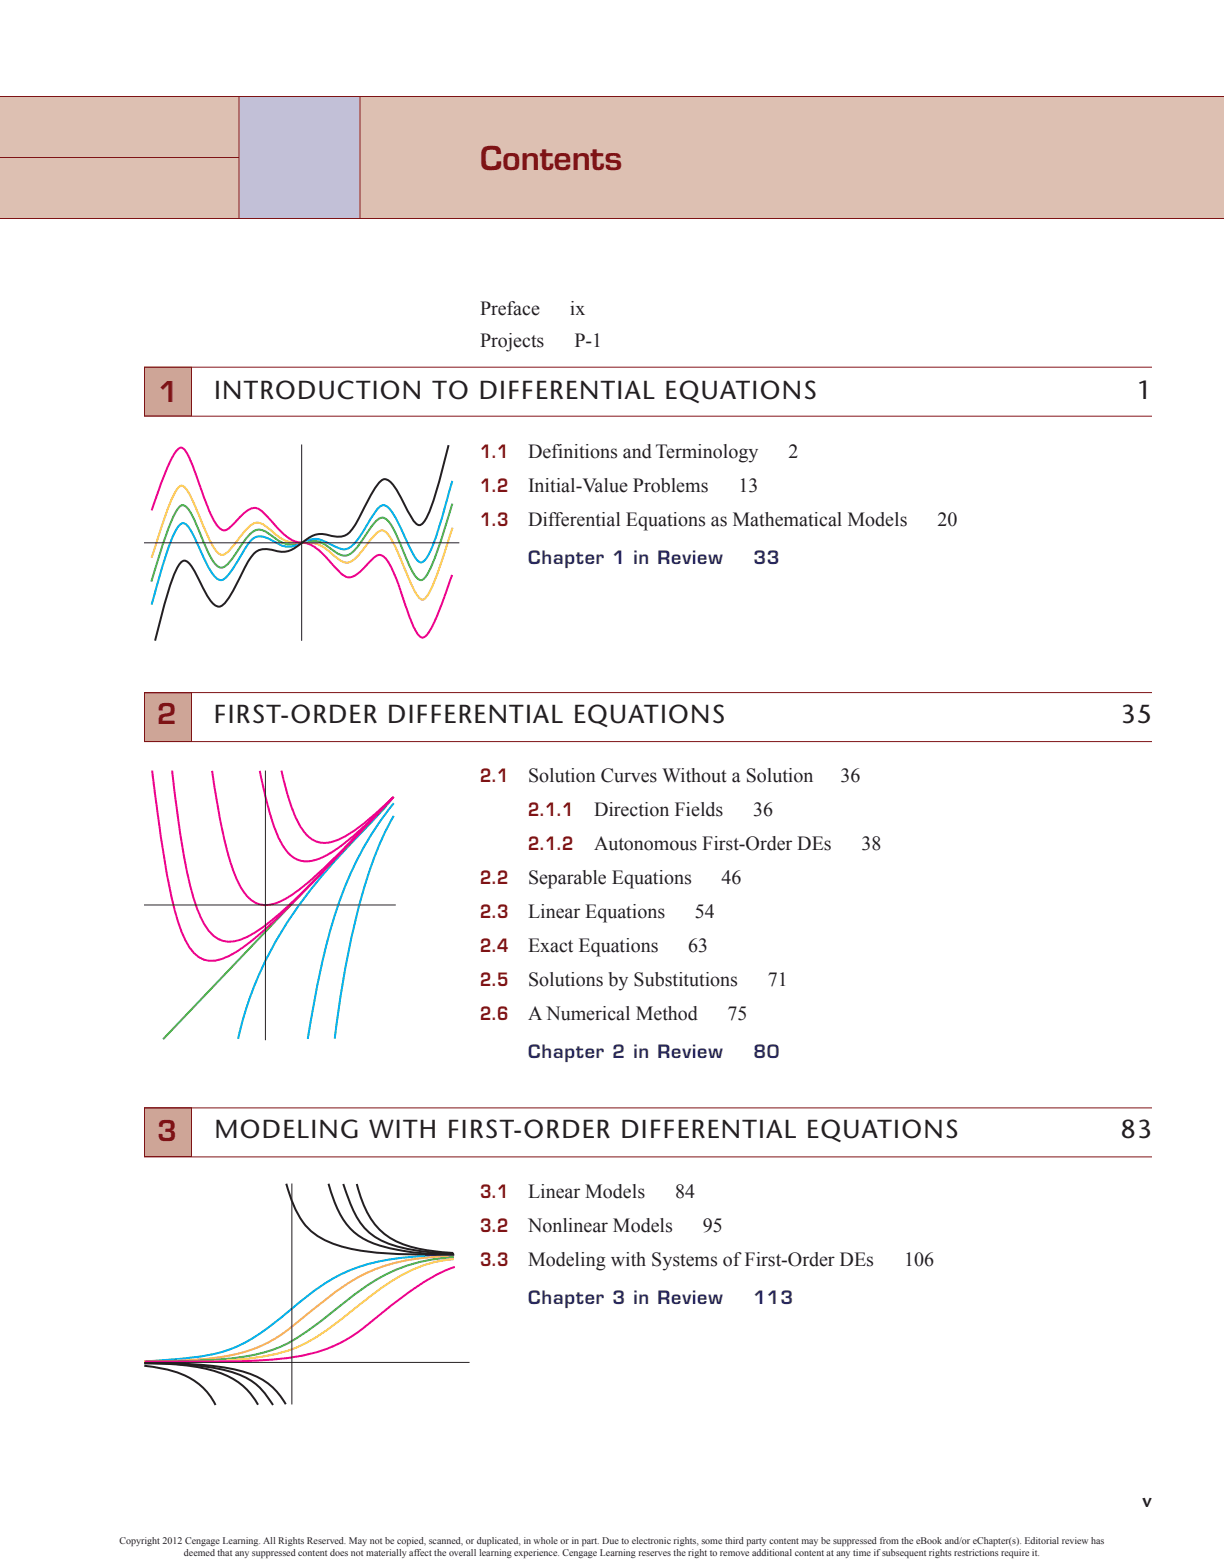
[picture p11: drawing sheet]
<svg xmlns="http://www.w3.org/2000/svg" width="216mm" height="276mm" viewBox="0 0 216 276" stroke-linecap="round" stroke-linejoin="round" font-family="sans-serif">
<defs><g id="words">
<text font-size="5.6" fill="#7e1315" x="84.7" y="29.9">Contents</text>
<g font-size="4.9" fill="#7e1315">
<text x="28" y="70.9">1</text>
<text x="27.7" y="127.8">2</text>
<text x="27.7" y="201.3">3</text>
</g>
<g font-size="4.6" fill="#231f20">
<text x="37.7" y="70.4">INTRODUCTION TO DIFFERENTIAL EQUATIONS</text>
<text x="200.6" y="70.4">1</text>
<text x="37.7" y="127.5">FIRST-ORDER DIFFERENTIAL EQUATIONS</text>
<text x="197.7" y="127.5">35</text>
<text x="37.8" y="200.8">MODELING WITH FIRST-ORDER DIFFERENTIAL EQUATIONS</text>
<text x="197.7" y="200.8">83</text>
</g>
<g font-size="3.5" fill="#231f20">
<text x="84.7" y="55.6">Preface</text>
<text x="100.5" y="55.6">ix</text>
<text x="84.7" y="61.2">Projects</text>
<text x="101.3" y="61.2">P-1</text>
<text x="93.1" y="80.9">Definitions and Terminology</text>
<text x="139.1" y="80.9">2</text>
<text x="93.1" y="86.9">Initial-Value Problems</text>
<text x="130.3" y="86.9">13</text>
<text x="93.1" y="92.9">Differential Equations as Mathematical Models</text>
<text x="165.4" y="92.9">20</text>
<text x="93.1" y="137.9">Solution Curves Without a Solution</text>
<text x="148.2" y="137.9">36</text>
<text x="104.8" y="143.9">Direction Fields</text>
<text x="132.8" y="143.9">36</text>
<text x="104.8" y="149.9">Autonomous First-Order DEs</text>
<text x="151.9" y="149.9">38</text>
<text x="93.1" y="155.9">Separable Equations</text>
<text x="127.3" y="155.9">46</text>
<text x="93.1" y="161.9">Linear Equations</text>
<text x="122.6" y="161.9">54</text>
<text x="93.1" y="167.9">Exact Equations</text>
<text x="121.4" y="167.9">63</text>
<text x="93.1" y="173.9">Solutions by Substitutions</text>
<text x="135.4" y="173.9">71</text>
<text x="93.1" y="179.9">A Numerical Method</text>
<text x="128.3" y="179.9">75</text>
<text x="93.1" y="211.2">Linear Models</text>
<text x="119.1" y="211.2">84</text>
<text x="93.1" y="217.2">Nonlinear Models</text>
<text x="124" y="217.2">95</text>
<text x="93.1" y="223.2">Modeling with Systems of First-Order DEs</text>
<text x="159.5" y="223.2">106</text>
</g>
<g font-size="3.2" fill="#7e1315">
<text x="84.7" y="80.9">1.1</text>
<text x="84.7" y="86.9">1.2</text>
<text x="84.7" y="92.9">1.3</text>
<text x="84.7" y="137.9">2.1</text>
<text x="93.1" y="143.9">2.1.1</text>
<text x="93.1" y="149.9">2.1.2</text>
<text x="84.7" y="155.9">2.2</text>
<text x="84.7" y="161.9">2.3</text>
<text x="84.7" y="167.9">2.4</text>
<text x="84.7" y="173.9">2.5</text>
<text x="84.7" y="179.9">2.6</text>
<text x="84.7" y="211.2">3.1</text>
<text x="84.7" y="217.2">3.2</text>
<text x="84.7" y="223.2">3.3</text>
</g>
<g font-size="3.2" fill="#282973">
<text x="93.1" y="99.6">Chapter 1 in Review</text>
<text x="132.9" y="99.6">33</text>
<text x="93.1" y="186.6">Chapter 2 in Review</text>
<text x="132.9" y="186.6">80</text>
<text x="93.1" y="229.9">Chapter 3 in Review</text>
<text x="132.9" y="229.9">113</text>
</g>
<text font-size="3.2" fill="#231f20" x="201.6" y="265.9">v</text>
<g font-size="1.8" fill="#231f20">
<text x="21.1" y="272.3">Copyright 2012 Cengage Learning. All Rights Reserved. May not be copied, scanned, or duplicated, in whole or in part. Due to electronic rights, some third party content may be suppressed from the eBook and/or eChapter(s). Editorial review has</text>
<text x="32.4" y="274.4">deemed that any suppressed content does not materially affect the overall learning experience. Cengage Learning reserves the right to remove additional content at any time if subsequent rights restrictions require it.</text>
</g>
</g></defs>
<path d="M0 17.1h215.9v21.5h-215.9z" fill="#ddc0b2"/>
<path d="M0 27.8h42.2" fill="none" stroke="#7e1315" stroke-width=".18"/>
<path d="M42.2 17h21.3v21.5h-21.3z" fill="#c2c0d7"/>
<path d="M0 17h215.9M42.2 17v21.5M0 38.5h215.9" fill="none" stroke="#7e1315" stroke-width=".18"/>
<path d="M25.5 195.4h8.3v8.6h-8.3z" fill="#cea597"/>
<path d="M25.5 195.4h8.3v8.6h-8.3z" fill="none" stroke="#7e1315" stroke-width=".18"/>
<path d="M25.5 122.2h8.3v8.6h-8.3z" fill="#cea597"/>
<path d="M25.5 122.2h8.3v8.6h-8.3z" fill="none" stroke="#7e1315" stroke-width=".18"/>
<path d="M25.5 64.8h8.3v8.6h-8.3z" fill="#cea597"/>
<path d="M25.5 64.8h8.3v8.6h-8.3z" fill="none" stroke="#7e1315" stroke-width=".18"/>
<path d="M25.4 78.4h55.6v34.6h-55.6z" fill="#fff"/>
<path d="M79.8 88.8a92.5 92.5 0 0 1-4.2 12.1l-.9 1.3-.4 .1-.6-.2a11.2 11.2 0 0 1-2.2-3.9l-.5-1.4a22.3 22.3 0 0 0-2.3-4.7l-.6-.6-.7-.2a3.8 3.8 0 0 0-2.2 2l-1.2 1.8a7.9 7.9 0 0 1-2.5 2.8 2.58 2.58 0 0 1-2.5-.7l-.6-.4a4.8 4.8 0 0 0-5.2-1.1 4.8 4.8 0 0 1-5.1-1 4.2 4.2 0 0 0-2.5-1.3 3.9 3.9 0 0 0-2.5 2l-1.2 1.8a9.1 9.1 0 0 1-2.3 2.8l-.6 .1-.6-.2a10.1 10.1 0 0 1-2.3-3.9l-1.1-2.8a11.2 11.2 0 0 0-2.2-3.9l-.6-.2a3.7 3.7 0 0 0-1.8 2.4 111.5 111.5 0 0 0-3.7 11.1" fill="none" stroke="#4cb848" stroke-width=".35"/>
<path d="M79.8 84.8l-.3 1.1a104.5 104.5 0 0 1-3.4 10.9l-.9 1.7-.5 .5-.5 .2-.4-.2a27.1 27.1 0 0 1-3.2-6.1 9.8 9.8 0 0 0-2.4-3.6l-.6-.2a4.2 4.2 0 0 0-2.2 2.3l-.6 1.1a16.9 16.9 0 0 1-2.7 3.7 2.03 2.03 0 0 1-2.5 .4l-1.3-.6a4.2 4.2 0 0 0-4.4-.5 4.7 4.7 0 0 1-4.9 .4 6.8 6.8 0 0 0-3.6-1.3 3.5 3.5 0 0 0-2.1 2.1l-1.6 2.7a9.7 9.7 0 0 1-2.2 2.8l-.5 .1-.6-.2a9.3 9.3 0 0 1-2.4-3.6l-1.1-2.4a11.1 11.1 0 0 0-2.1-3.6l-.5-.2-.4 .1a15.8 15.8 0 0 0-2.8 6.1l-2.4 8.2" fill="none" stroke="#00aeef" stroke-width=".35"/>
<path d="M79.8 93.1l-.2 .7a92.3 92.3 0 0 1-3.7 10.3l-.9 1.5-.5 .2-.4-.2a12.3 12.3 0 0 1-2.1-3.9l-1.2-2.7a22.9 22.9 0 0 0-2.3-4.7l-.6-.5-.5-.2a4.3 4.3 0 0 0-2.3 2l-.6 .8a9.3 9.3 0 0 1-2.6 2.7 2.24 2.24 0 0 1-2.4-.6l-.6-.5a7.2 7.2 0 0 0-6.8-2.3 6.6 6.6 0 0 1-4.4-2.3 3.7 3.7 0 0 0-2.4-1.2 4.3 4.3 0 0 0-2.5 2l-.7 .8a11.1 11.1 0 0 1-2.4 2.7l-.5 .2-.6-.2a10.6 10.6 0 0 1-2.3-3.9l-1.7-4.1a12.3 12.3 0 0 0-2.1-3.8l-.5-.2-.4 .2a21.3 21.3 0 0 0-3 6.6l-1.9 5.9" fill="none" stroke="#fecc4e" stroke-width=".35"/>
<path d="M26.7 90a79.1 79.1 0 0 1 3.7-9.4l1.1-1.4 .4-.2 .5 .2a12.2 12.2 0 0 1 2 4l1.6 4.6a20.1 20.1 0 0 0 2.3 4.9l.7 .6 .6 .3a4.3 4.3 0 0 0 2.1-1.7 8.2 8.2 0 0 1 2.6-2.2 2.2 2.2 0 0 1 2.5 1l1.3 1.5a11 11 0 0 0 4.2 3.4 6.6 6.6 0 0 1 5.3 2.8l.7 .8a10.5 10.5 0 0 0 2.7 2.5 2.45 2.45 0 0 0 2.6-.9l1.2-1.3a4.3 4.3 0 0 1 2.1-1.6 2.44 2.44 0 0 1 1.7 1.5 41.5 41.5 0 0 1 3.2 8.1 14.8 14.8 0 0 0 2.3 4.8l.4 .2 .5-.2a19.8 19.8 0 0 0 3.2-6.5l1.5-4.4" fill="none" stroke="#ed028c" stroke-width=".35"/>
<path d="M79.1 78.5l-.3 1.1a76.2 76.2 0 0 1-3.5 11.7l-.9 1.2-.4 .1a4 4 0 0 1-2-2.4l-.6-1.1a18.7 18.7 0 0 0-2.3-3.9l-.6-.5-.7-.2a4.4 4.4 0 0 0-2.2 2.4l-2.7 5.3-.7 1.1a2.87 2.87 0 0 1-3.2 1.3 5.9 5.9 0 0 0-3.6-.2l-1.1 .6-1.1 .8a4.6 4.6 0 0 1-4.7 1.3 3.7 3.7 0 0 0-3.5 .4l-1.4 1.9-2.1 4.1a10.1 10.1 0 0 1-2.3 3.3l-.6 .2a3.8 3.8 0 0 1-2.3-2.4l-1.1-2.2a10 10 0 0 0-2.2-3.3l-.5-.2a3.3 3.3 0 0 0-1.7 2.3 100.6 100.6 0 0 0-3.4 11.8" fill="none" stroke="#231f20" stroke-width=".35"/>
<path d="M53.2 78.4v34.6M25.4 95.7h55.6" fill="none" stroke="#231f20" stroke-width=".18"/>
<path d="M25.4 64.8h177.8M25.4 73.4h177.8M25.4 122.2h177.8M25.4 130.8h177.8" fill="none" stroke="#7e1315" stroke-width=".18"/>
<path d="M25.4 135.9h44.4v47.6h-44.4z" fill="#fff"/>
<path d="M69.3 140.6a147.4 147.4 0 0 1-9 10 73.3 73.3 0 0 0-16.6 26.5l-1.7 6.1M69.5 141.7a62.5 62.5 0 0 0-12.1 25.6l-1.4 6.5-1.7 9.4M69.5 143.9a69.8 69.8 0 0 0-6.9 18.8 184.1 184.1 0 0 0-3.6 20.5" fill="none" stroke="#00aeef" stroke-width=".35"/>
<path d="M69.5 140.6l-40.7 42.7" fill="none" stroke="#4cb848" stroke-width=".35"/>
<path d="M26.8 135.9a188.9 188.9 0 0 0 4.3 25.7l.8 2.5 .9 2 1 1.5a4.3 4.3 0 0 0 5.1 1.6 23.4 23.4 0 0 0 7.7-5.2 363.7 363.7 0 0 0 18.7-19.1l4.2-4.3M30.4 135.9a173.1 173.1 0 0 0 3.2 20.7 18.8 18.8 0 0 0 3.6 8 4.5 4.5 0 0 0 5 1.2 22.6 22.6 0 0 0 7.3-4.8 278.1 278.1 0 0 0 16.3-16.6l3.5-3.8M37.4 136a87.6 87.6 0 0 0 4 18.3 9.1 9.1 0 0 0 3.5 4.9 4.9 4.9 0 0 0 4.7-.3 32.1 32.1 0 0 0 8.2-6.4l11.5-11.9M45.8 136l.6 2.5a37.8 37.8 0 0 0 3.5 10.6 4.8 4.8 0 0 0 6.8 2.2 29.1 29.1 0 0 0 8.2-6.2l4.4-4.5M49.6 135.9a30.9 30.9 0 0 0 3.8 10.6 4.5 4.5 0 0 0 5.5 1.9 26.3 26.3 0 0 0 8.6-6l1.8-1.8" fill="none" stroke="#ed028c" stroke-width=".35"/>
<path d="M46.8 135.9v47.6M25.4 159.6h44.4" fill="none" stroke="#231f20" stroke-width=".18"/>
<path d="M25.4 208.8h57.4v39.1h-57.4z" fill="#fff"/>
<path d="M79.9 221.5a50.2 50.2 0 0 0-16.7 2 34.7 34.7 0 0 0-11.7 7.3 37 37 0 0 1-10.9 7.2 46.3 46.3 0 0 1-12.8 2l-2.3 .2" fill="none" stroke="#00aeef" stroke-width=".35"/>
<path d="M80 221.5a35.8 35.8 0 0 0-16.3 3.5 66 66 0 0 0-10.7 7.8 25.2 25.2 0 0 1-14.8 6.7l-5.7 .5-7 .2" fill="none" stroke="#fab056" stroke-width=".35"/>
<path d="M80 221.8a29.2 29.2 0 0 0-17.3 6.4 117.4 117.4 0 0 1-11.3 8.4 29.3 29.3 0 0 1-12.3 3.2l-5.2 .2-8.4 .2" fill="none" stroke="#4cb848" stroke-width=".35"/>
<path d="M80 222.1a25.4 25.4 0 0 0-13.6 5.8 121.5 121.5 0 0 1-11.8 8.6 30.3 30.3 0 0 1-12.5 3.3 140.2 140.2 0 0 1-16.7 .3" fill="none" stroke="#fed24c" stroke-width=".35"/>
<path d="M80.2 223.5a38.1 38.1 0 0 0-11.2 6.8l-1.2 .9a40.6 40.6 0 0 1-8.7 6.1 37.3 37.3 0 0 1-13.8 2.7l-5.2 .1-14.6 .1" fill="none" stroke="#ed028c" stroke-width=".35"/>
<path d="M51.5 208.8v38.9M25.4 240.3h57.4" fill="none" stroke="#231f20" stroke-width=".18"/>
<path d="M50.5 208.8a18.8 18.8 0 0 0 3.8 7.8 14.8 14.8 0 0 0 7.8 3.7 81.9 81.9 0 0 0 16.2 1h1.8M57.9 208.8a18.2 18.2 0 0 0 4.2 8.2 16.1 16.1 0 0 0 8.7 3.6 42 42 0 0 0 9.2 .6 36.3 36.3 0 0 1-12.1-2.1 11.3 11.3 0 0 1-6.3-7.4l-1-2.9M62.9 208.8a16.1 16.1 0 0 0 4.9 8.8 16.4 16.4 0 0 0 8.2 3l4 .4M25.4 240.9a19.9 19.9 0 0 1 9.3 3 10.7 10.7 0 0 1 3.3 3.9M25.6 240.4h3.1a55.8 55.8 0 0 1 14.8 1.7 11.4 11.4 0 0 1 6.9 5.6M45.5 247.8a12.1 12.1 0 0 0-7.9-6 44.4 44.4 0 0 0-12.2-1.3 59.4 59.4 0 0 1 14.7 1.3 11.7 11.7 0 0 1 8.1 6" fill="none" stroke="#231f20" stroke-width=".35"/>
<path d="M63.5 17v21.5M25.4 195.4h177.8M25.4 204.1h177.8" fill="none" stroke="#7e1315" stroke-width=".18"/>
<use href="#words"/>
</svg>
